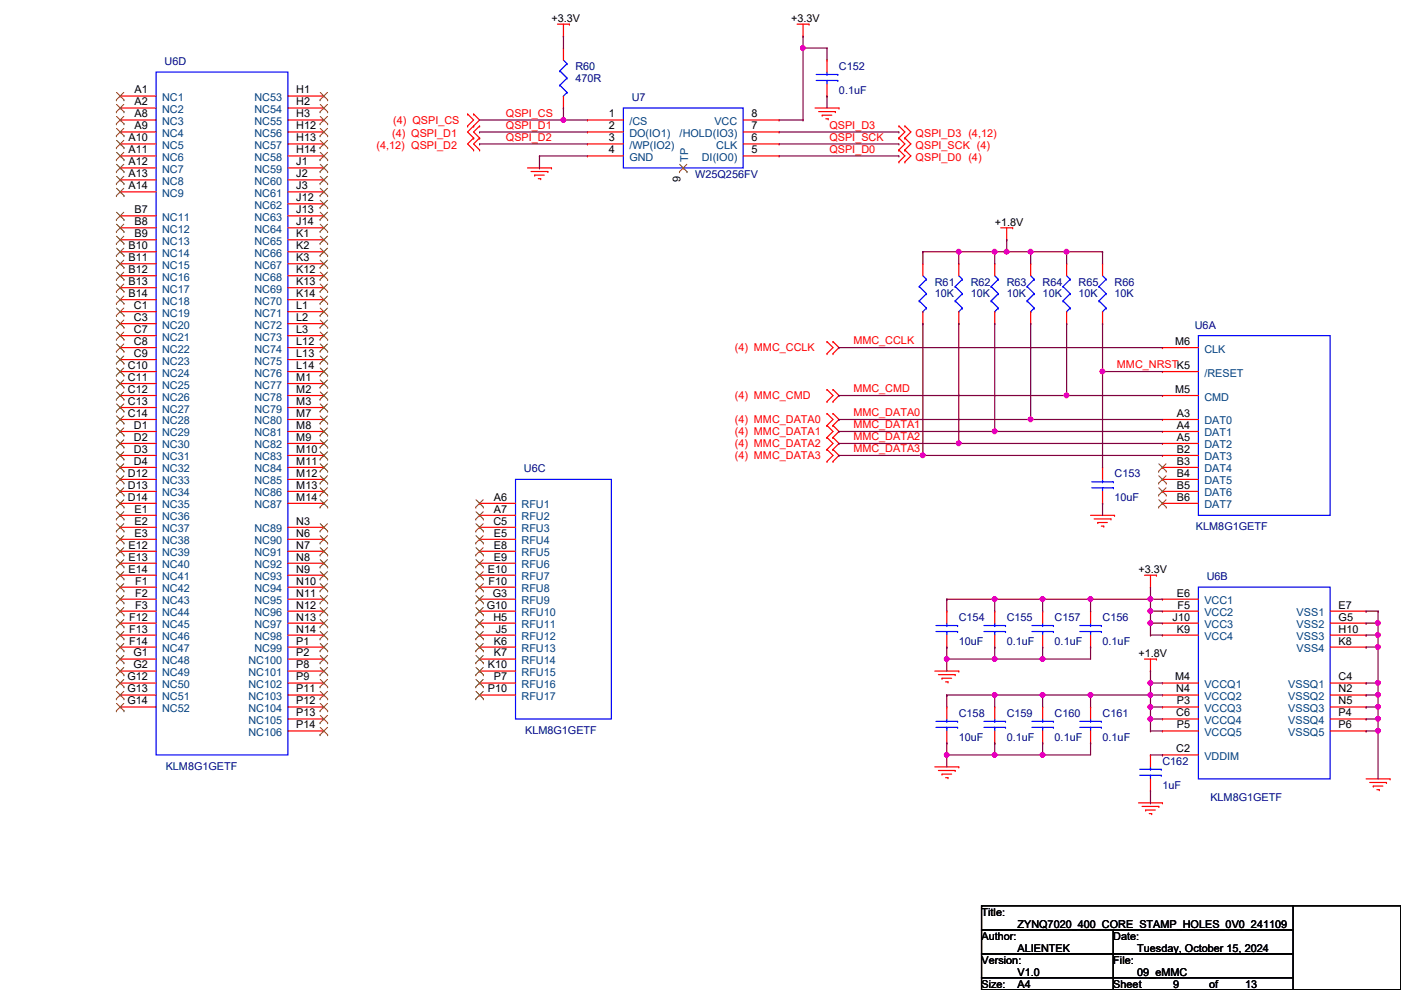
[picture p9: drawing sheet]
<svg xmlns="http://www.w3.org/2000/svg" width="297mm" height="210mm" viewBox="0 0 297 210" stroke-linecap="round" stroke-linejoin="round" font-family="sans-serif">
<defs><g id="words">
<g font-size="2.3">
<text x="116.9" y="4.7">+3.3V</text>
<text x="167.7" y="4.7">+3.3V</text>
<text x="28.5" y="19.8">A1</text>
<text x="28.5" y="22.4">A2</text>
<text x="62.8" y="19.8">H1</text>
<text x="62.8" y="22.4">H2</text>
<text x="27.3" y="30">A10</text>
<text x="28.5" y="24.9">A8</text>
<text x="28.5" y="27.4">A9</text>
<text x="62.8" y="24.9">H3</text>
<text x="62.8" y="27.4">H12</text>
<text x="62.8" y="30">H13</text>
<text x="129.1" y="24.9">1</text>
<text x="129.1" y="27.4">2</text>
<text x="129.1" y="30">3</text>
<text x="159.3" y="30">6</text>
<text x="159.3" y="27.4">7</text>
<text x="159.3" y="24.9">8</text>
<text x="27.3" y="32.5">A11</text>
<text x="27.3" y="35.1">A12</text>
<text x="62.8" y="32.5">H14</text>
<text x="62.8" y="35.1">J1</text>
<text x="129.1" y="32.5">4</text>
<text x="159.3" y="32.5">5</text>
<text x="27.3" y="37.6">A13</text>
<text x="27.3" y="40.1">A14</text>
<text x="62.8" y="37.6">J2</text>
<text x="62.8" y="40.1">J3</text>
<text x="144.3" y="38.7" transform="rotate(-90 144.3 38.7)">9</text>
<text x="28.5" y="45.2">B7</text>
<text x="28.5" y="47.8">B8</text>
<text x="62.8" y="42.7">J12</text>
<text x="62.8" y="45.2">J13</text>
<text x="62.8" y="47.8">J14</text>
<text x="210.9" y="47.8">+1.8V</text>
<text x="27.3" y="52.8">B10</text>
<text x="28.5" y="50.3">B9</text>
<text x="62.8" y="50.3">K1</text>
<text x="62.8" y="52.8">K2</text>
<text x="27.3" y="55.4">B11</text>
<text x="27.3" y="57.9">B12</text>
<text x="62.8" y="55.4">K3</text>
<text x="62.8" y="57.9">K12</text>
<text x="27.3" y="60.5">B13</text>
<text x="27.3" y="63">B14</text>
<text x="28.4" y="65.5">C1</text>
<text x="62.8" y="60.5">K13</text>
<text x="62.8" y="63">K14</text>
<text x="62.8" y="65.5">L1</text>
<text x="28.4" y="68.1">C3</text>
<text x="28.4" y="70.6">C7</text>
<text x="62.8" y="68.1">L2</text>
<text x="62.8" y="70.6">L3</text>
<text x="28.4" y="73.2">C8</text>
<text x="28.4" y="75.7">C9</text>
<text x="62.8" y="73.2">L12</text>
<text x="62.8" y="75.7">L13</text>
<text x="249.1" y="73.2">M6</text>
<text x="27.1" y="78.2">C10</text>
<text x="27.1" y="80.8">C11</text>
<text x="27.1" y="83.3">C12</text>
<text x="62.8" y="78.2">L14</text>
<text x="62.8" y="80.8">M1</text>
<text x="62.8" y="83.3">M2</text>
<text x="249.1" y="83.3">M5</text>
<text x="27.1" y="85.9">C13</text>
<text x="27.1" y="88.4">C14</text>
<text x="62.8" y="85.9">M3</text>
<text x="62.8" y="88.4">M7</text>
<text x="249.5" y="88.4">A3</text>
<text x="28.4" y="90.9">D1</text>
<text x="28.4" y="93.5">D2</text>
<text x="62.8" y="90.9">M8</text>
<text x="62.8" y="93.5">M9</text>
<text x="249.5" y="90.9">A4</text>
<text x="249.5" y="93.5">A5</text>
<text x="27.1" y="101.1">D12</text>
<text x="28.4" y="96">D3</text>
<text x="28.4" y="98.6">D4</text>
<text x="62.8" y="96">M10</text>
<text x="62.8" y="98.6">M11</text>
<text x="62.8" y="101.1">M12</text>
<text x="249.5" y="96">B2</text>
<text x="249.5" y="98.6">B3</text>
<text x="249.5" y="101.1">B4</text>
<text x="27.1" y="103.6">D13</text>
<text x="27.1" y="106.2">D14</text>
<text x="62.8" y="103.6">M13</text>
<text x="62.8" y="106.2">M14</text>
<text x="104.7" y="106.2">A6</text>
<text x="249.5" y="103.6">B5</text>
<text x="249.5" y="106.2">B6</text>
<text x="28.5" y="108.7">E1</text>
<text x="28.5" y="111.3">E2</text>
<text x="28.5" y="113.8">E3</text>
<text x="62.8" y="111.3">N3</text>
<text x="62.8" y="113.8">N6</text>
<text x="104.6" y="111.3">C5</text>
<text x="104.7" y="108.7">A7</text>
<text x="104.7" y="113.8">E5</text>
<text x="27.3" y="116.3">E12</text>
<text x="27.3" y="118.9">E13</text>
<text x="62.8" y="116.3">N7</text>
<text x="62.8" y="118.9">N8</text>
<text x="104.7" y="116.3">E8</text>
<text x="104.7" y="118.9">E9</text>
<text x="27.3" y="121.4">E14</text>
<text x="28.7" y="124">F1</text>
<text x="62.8" y="121.4">N9</text>
<text x="62.8" y="124">N10</text>
<text x="103.5" y="121.4">E10</text>
<text x="103.6" y="124">F10</text>
<text x="241.4" y="121.5">+3.3V</text>
<text x="27.4" y="131.6">F12</text>
<text x="28.7" y="126.5">F2</text>
<text x="28.7" y="129">F3</text>
<text x="62.8" y="126.5">N11</text>
<text x="62.8" y="129">N12</text>
<text x="62.8" y="131.6">N13</text>
<text x="103.2" y="129">G10</text>
<text x="104.5" y="126.5">G3</text>
<text x="104.6" y="131.6">H5</text>
<text x="248.6" y="131.6">J10</text>
<text x="249.5" y="126.5">E6</text>
<text x="249.6" y="129">F5</text>
<text x="283.8" y="129">E7</text>
<text x="283.8" y="131.6">G5</text>
<text x="27.4" y="134.1">F13</text>
<text x="27.4" y="136.7">F14</text>
<text x="62.8" y="134.1">N14</text>
<text x="62.8" y="136.7">P1</text>
<text x="104.7" y="136.7">K6</text>
<text x="105.1" y="134.1">J5</text>
<text x="249.5" y="134.1">K9</text>
<text x="283.8" y="134.1">H10</text>
<text x="283.8" y="136.7">K8</text>
<text x="28.3" y="139.2">G1</text>
<text x="28.3" y="141.7">G2</text>
<text x="62.8" y="139.2">P2</text>
<text x="62.8" y="141.7">P8</text>
<text x="103.5" y="141.7">K10</text>
<text x="104.7" y="139.2">K7</text>
<text x="241.4" y="139.3">+1.8V</text>
<text x="27" y="144.3">G12</text>
<text x="27" y="146.8">G13</text>
<text x="27" y="149.4">G14</text>
<text x="62.8" y="144.3">P9</text>
<text x="62.8" y="146.8">P11</text>
<text x="62.8" y="149.4">P12</text>
<text x="103.5" y="146.8">P10</text>
<text x="104.7" y="144.3">P7</text>
<text x="249.1" y="144.3">M4</text>
<text x="249.4" y="146.8">N4</text>
<text x="249.5" y="149.4">P3</text>
<text x="283.8" y="144.3">C4</text>
<text x="283.8" y="146.8">N2</text>
<text x="283.8" y="149.4">N5</text>
<text x="62.8" y="151.9">P13</text>
<text x="62.8" y="154.4">P14</text>
<text x="249.4" y="151.9">C6</text>
<text x="249.5" y="154.4">P5</text>
<text x="283.8" y="154.4">P6</text>
<text x="283.8" y="151.9">P4</text>
<text x="249.4" y="159.5">C2</text>
<text x="208.1" y="194.1">Title:</text>
<text x="215.7" y="196.7">ZYNQ7020_400_CORE_STAMP_HOLES_0V0_241109</text>
<text x="208.1" y="199.2">Author:</text>
<text x="215.7" y="201.8">ALIENTEK</text>
<text x="236" y="199.2">Date:</text>
<text x="241.1" y="201.8">Tuesday, October 15, 2024</text>
<text x="208.1" y="204.3">Version:</text>
<text x="208.1" y="209.4">Size:</text>
<text x="215.7" y="209.4">A4</text>
<text x="215.7" y="206.8">V1.0</text>
<text x="236" y="204.3">File:</text>
<text x="236" y="209.4">Sheet</text>
<text x="241.1" y="206.8">09_eMMC</text>
<text x="248.7" y="209.4">9</text>
<text x="256.4" y="209.4">of</text>
<text x="264" y="209.4">13</text>
</g>
<g font-size="2.3" fill="#000080">
<text x="34.9" y="13.8">U6D</text>
<text x="122" y="14.8">R60</text>
<text x="122" y="17.4">470R</text>
<text x="177.9" y="14.8">C152</text>
<text x="133.9" y="21.4">U7</text>
<text x="177.9" y="19.9">0.1uF</text>
<text x="147.4" y="37.7">W25Q256FV</text>
<text x="198.2" y="60.5">R61</text>
<text x="198.2" y="63.1">10K</text>
<text x="205.8" y="60.5">R62</text>
<text x="205.8" y="63.1">10K</text>
<text x="213.4" y="60.5">R63</text>
<text x="213.4" y="63.1">10K</text>
<text x="221.1" y="60.5">R64</text>
<text x="221.1" y="63.1">10K</text>
<text x="228.7" y="60.5">R65</text>
<text x="228.7" y="63.1">10K</text>
<text x="236.3" y="60.5">R66</text>
<text x="236.3" y="63.1">10K</text>
<text x="253.3" y="69.7">U6A</text>
<text x="111.1" y="100.2">U6C</text>
<text x="236.3" y="101.2">C153</text>
<text x="236.3" y="106.3">10uF</text>
<text x="253.6" y="112.4">KLM8G1GETF</text>
<text x="255.9" y="123">U6B</text>
<text x="203.3" y="131.7">C154</text>
<text x="213.4" y="131.7">C155</text>
<text x="223.6" y="131.7">C157</text>
<text x="233.8" y="131.7">C156</text>
<text x="203.3" y="136.7">10uF</text>
<text x="213.4" y="136.7">0.1uF</text>
<text x="223.6" y="136.7">0.1uF</text>
<text x="233.8" y="136.7">0.1uF</text>
<text x="111.3" y="155.5">KLM8G1GETF</text>
<text x="203.3" y="152">C158</text>
<text x="213.4" y="152">C159</text>
<text x="223.6" y="152">C160</text>
<text x="233.8" y="152">C161</text>
<text x="203.3" y="157.1">10uF</text>
<text x="213.4" y="157.1">0.1uF</text>
<text x="223.6" y="157.1">0.1uF</text>
<text x="233.8" y="157.1">0.1uF</text>
<text x="35.1" y="163.2">KLM8G1GETF</text>
<text x="246.5" y="162.1">C162</text>
<text x="246.5" y="167.2">1uF</text>
<text x="256.6" y="169.8">KLM8G1GETF</text>
</g>
<g font-size="2.3" fill="#004080">
<text x="34.4" y="21.4">NC1</text>
<text x="34.4" y="24">NC2</text>
<text x="53.9" y="21.4">NC53</text>
<text x="53.9" y="24">NC54</text>
<text x="34.4" y="26.5">NC3</text>
<text x="34.4" y="29">NC4</text>
<text x="53.9" y="26.5">NC55</text>
<text x="53.9" y="29">NC56</text>
<text x="133.4" y="26.5">/CS</text>
<text x="133.4" y="29">DO(IO1)</text>
<text x="144.1" y="29">/HOLD(IO3)</text>
<text x="151.5" y="26.5">VCC</text>
<text x="34.4" y="31.6">NC5</text>
<text x="34.4" y="34.1">NC6</text>
<text x="53.9" y="31.6">NC57</text>
<text x="53.9" y="34.1">NC58</text>
<text x="133.4" y="31.6">/WP(IO2)</text>
<text x="133.4" y="34.1">GND</text>
<text x="145.9" y="34.3" transform="rotate(-90 145.9 34.3)">TP</text>
<text x="148.8" y="34.1">DI(IO0)</text>
<text x="151.8" y="31.6">CLK</text>
<text x="34.4" y="36.7">NC7</text>
<text x="34.4" y="39.2">NC8</text>
<text x="34.4" y="41.7">NC9</text>
<text x="53.9" y="36.7">NC59</text>
<text x="53.9" y="39.2">NC60</text>
<text x="53.9" y="41.7">NC61</text>
<text x="34.4" y="46.8">NC11</text>
<text x="53.9" y="44.3">NC62</text>
<text x="53.9" y="46.8">NC63</text>
<text x="34.4" y="49.4">NC12</text>
<text x="34.4" y="51.9">NC13</text>
<text x="53.9" y="51.9">NC65</text>
<text x="53.9" y="49.4">NC64</text>
<text x="34.4" y="54.4">NC14</text>
<text x="34.4" y="57">NC15</text>
<text x="34.4" y="59.5">NC16</text>
<text x="53.9" y="54.4">NC66</text>
<text x="53.9" y="57">NC67</text>
<text x="53.9" y="59.5">NC68</text>
<text x="34.4" y="62.1">NC17</text>
<text x="34.4" y="64.6">NC18</text>
<text x="53.9" y="62.1">NC69</text>
<text x="53.9" y="64.6">NC70</text>
<text x="34.4" y="67.1">NC19</text>
<text x="34.4" y="69.7">NC20</text>
<text x="53.9" y="67.1">NC71</text>
<text x="53.9" y="69.7">NC72</text>
<text x="34.4" y="72.2">NC21</text>
<text x="34.4" y="74.8">NC22</text>
<text x="34.4" y="77.3">NC23</text>
<text x="53.9" y="72.2">NC73</text>
<text x="53.9" y="74.8">NC74</text>
<text x="53.9" y="77.3">NC75</text>
<text x="255.4" y="74.8">CLK</text>
<text x="34.4" y="79.8">NC24</text>
<text x="34.4" y="82.4">NC25</text>
<text x="53.9" y="79.8">NC76</text>
<text x="53.9" y="82.4">NC77</text>
<text x="255.4" y="79.8">/RESET</text>
<text x="34.4" y="84.9">NC26</text>
<text x="34.4" y="87.5">NC27</text>
<text x="53.9" y="84.9">NC78</text>
<text x="53.9" y="87.5">NC79</text>
<text x="255.4" y="84.9">CMD</text>
<text x="34.4" y="90">NC28</text>
<text x="34.4" y="92.5">NC29</text>
<text x="34.4" y="95.1">NC30</text>
<text x="53.9" y="90">NC80</text>
<text x="53.9" y="92.5">NC81</text>
<text x="53.9" y="95.1">NC82</text>
<text x="255.4" y="90">DAT0</text>
<text x="255.4" y="92.5">DAT1</text>
<text x="255.4" y="95.1">DAT2</text>
<text x="34.4" y="97.6">NC31</text>
<text x="34.4" y="100.2">NC32</text>
<text x="53.9" y="97.6">NC83</text>
<text x="53.9" y="100.2">NC84</text>
<text x="255.4" y="97.6">DAT3</text>
<text x="255.4" y="100.2">DAT4</text>
<text x="34.4" y="102.7">NC33</text>
<text x="34.4" y="105.2">NC34</text>
<text x="34.4" y="107.8">NC35</text>
<text x="53.9" y="102.7">NC85</text>
<text x="53.9" y="105.2">NC86</text>
<text x="53.9" y="107.8">NC87</text>
<text x="110.6" y="107.8">RFU1</text>
<text x="255.4" y="102.7">DAT5</text>
<text x="255.4" y="105.2">DAT6</text>
<text x="255.4" y="107.8">DAT7</text>
<text x="34.4" y="110.3">NC36</text>
<text x="34.4" y="112.9">NC37</text>
<text x="53.9" y="112.9">NC89</text>
<text x="110.6" y="110.3">RFU2</text>
<text x="110.6" y="112.9">RFU3</text>
<text x="34.4" y="115.4">NC38</text>
<text x="34.4" y="117.9">NC39</text>
<text x="53.9" y="115.4">NC90</text>
<text x="53.9" y="117.9">NC91</text>
<text x="110.6" y="115.4">RFU4</text>
<text x="110.6" y="117.9">RFU5</text>
<text x="34.4" y="120.5">NC40</text>
<text x="34.4" y="123">NC41</text>
<text x="34.4" y="125.6">NC42</text>
<text x="53.9" y="120.5">NC92</text>
<text x="53.9" y="123">NC93</text>
<text x="53.9" y="125.6">NC94</text>
<text x="110.6" y="120.5">RFU6</text>
<text x="110.6" y="123">RFU7</text>
<text x="110.6" y="125.6">RFU8</text>
<text x="34.4" y="128.1">NC43</text>
<text x="34.4" y="130.6">NC44</text>
<text x="53.9" y="128.1">NC95</text>
<text x="53.9" y="130.6">NC96</text>
<text x="110.6" y="128.1">RFU9</text>
<text x="110.6" y="130.6">RFU10</text>
<text x="255.4" y="128.1">VCC1</text>
<text x="255.4" y="130.6">VCC2</text>
<text x="274.9" y="130.6">VSS1</text>
<text x="34.4" y="133.2">NC45</text>
<text x="34.4" y="135.7">NC46</text>
<text x="53.9" y="133.2">NC97</text>
<text x="53.9" y="135.7">NC98</text>
<text x="110.6" y="133.2">RFU11</text>
<text x="110.6" y="135.7">RFU12</text>
<text x="255.4" y="133.2">VCC3</text>
<text x="255.4" y="135.7">VCC4</text>
<text x="274.9" y="133.2">VSS2</text>
<text x="274.9" y="135.7">VSS3</text>
<text x="34.4" y="138.3">NC47</text>
<text x="34.4" y="140.8">NC48</text>
<text x="34.4" y="143.3">NC49</text>
<text x="52.7" y="140.8">NC100</text>
<text x="52.7" y="143.3">NC101</text>
<text x="53.9" y="138.3">NC99</text>
<text x="110.6" y="138.3">RFU13</text>
<text x="110.6" y="140.8">RFU14</text>
<text x="110.6" y="143.3">RFU15</text>
<text x="274.9" y="138.3">VSS4</text>
<text x="34.4" y="145.9">NC50</text>
<text x="34.4" y="148.4">NC51</text>
<text x="52.7" y="145.9">NC102</text>
<text x="52.7" y="148.4">NC103</text>
<text x="110.6" y="145.9">RFU16</text>
<text x="110.6" y="148.4">RFU17</text>
<text x="255.4" y="145.9">VCCQ1</text>
<text x="255.4" y="148.4">VCCQ2</text>
<text x="273.1" y="145.9">VSSQ1</text>
<text x="273.1" y="148.4">VSSQ2</text>
<text x="34.4" y="151">NC52</text>
<text x="52.7" y="151">NC104</text>
<text x="52.7" y="153.5">NC105</text>
<text x="255.4" y="151">VCCQ3</text>
<text x="255.4" y="153.5">VCCQ4</text>
<text x="273.1" y="151">VSSQ3</text>
<text x="273.1" y="153.5">VSSQ4</text>
<text x="52.7" y="156">NC106</text>
<text x="255.4" y="156">VCCQ5</text>
<text x="255.4" y="161.1">VDDIM</text>
<text x="273.1" y="156">VSSQ5</text>
</g>
<g font-size="2.3" fill="#f00">
<text x="83.1" y="29">(4) QSPI_D1</text>
<text x="83.4" y="26.2">(4) QSPI_CS</text>
<text x="107.3" y="24.7">QSPI_CS</text>
<text x="107.3" y="27.3">QSPI_D1</text>
<text x="107.3" y="29.8">QSPI_D2</text>
<text x="175.8" y="27.3">QSPI_D3</text>
<text x="175.8" y="29.8">QSPI_SCK</text>
<text x="194.1" y="29">QSPI_D3 (4,12)</text>
<text x="79.8" y="31.6">(4,12) QSPI_D2</text>
<text x="175.8" y="32.3">QSPI_D0</text>
<text x="194.1" y="31.6">QSPI_SCK (4)</text>
<text x="194.1" y="34.1">QSPI_D0 (4)</text>
<text x="155.8" y="74.5">(4) MMC_CCLK</text>
<text x="180.9" y="73">MMC_CCLK</text>
<text x="180.9" y="83.1">MMC_CMD</text>
<text x="236.8" y="78.1">MMC_NRSTK5</text>
<text x="155.8" y="84.7">(4) MMC_CMD</text>
<text x="155.8" y="89.7">(4) MMC_DATA0</text>
<text x="180.9" y="88.2">MMC_DATA0</text>
<text x="155.8" y="92.3">(4) MMC_DATA1</text>
<text x="155.8" y="94.8">(4) MMC_DATA2</text>
<text x="180.9" y="90.8">MMC_DATA1</text>
<text x="180.9" y="93.3">MMC_DATA2</text>
<text x="180.9" y="95.8">MMC_DATA3</text>
<text x="155.8" y="97.4">(4) MMC_DATA3</text>
</g>
</g></defs>
<g fill="none" stroke="#f00" stroke-width=".25">
<path d="M118.2 5.1h2.5M119.5 7.7h.1M119.5 5.1v2.6M120.7 5.1h.1M169 5.1h2.5M170.3 7.7h.1M170.3 5.1v2.6M171.5 5.1h.1M99.1 26.7h.1M99.1 24.2h.1M99.1 24.2l1.3 1.2-1.3 1.3M100.4 24.2h.1"/>
<path d="M100.4 26.7h.1M100.4 29.3h.1M100.4 31.8h.1M100.4 24.2l1.3 1.2-2.6 2.6 1.3 1.3M100.4 29.3l-1.3 1.2 1.3 1.3M101.7 26.7h.1M101.7 29.3h.1M101.7 31.8h.1M101.7 26.7l-1.3 1.3 1.3 1.3M101.7 29.3l-1.3 1.2 1.3 1.3M111.8 35.6h5.1M112.6 36.4h3.6"/>
<path d="M113.4 37.1h.1M113.4 37.1h2M114.1 37.9h.5M114.6 37.9h.1M116.2 36.4h.1M116.9 35.6h.1M172.8 22.9h5.1M173.6 23.7h3.5M174.3 24.4h.1M174.3 24.4h2.1M175.1 25.2h.5M175.6 25.2h.1"/>
<path d="M177.1 23.7h.1M177.9 22.9h.1M190.6 26.7h.1M190.6 29.3h.1M190.6 31.8h.1M190.6 34.3h.1M190.6 26.7l1.3 1.3-1.3 1.3M190.6 29.3l1.3 1.2-1.3 1.3M190.6 31.8l1.3 1.3-1.3 1.2M191.9 26.7h.1M191.9 29.3h.1M191.9 31.8h.1"/>
<path d="M191.9 34.3h.1M191.9 26.7l1.2 1.3-1.2 1.3M191.9 29.3l1.2 1.2-1.2 1.3M191.9 31.8l1.2 1.3-1.2 1.2M212.2 48.3h2.5M213.4 50.8h.1M213.4 48.3v2.5M214.7 48.3h.1M175.3 75h.1M175.3 72.4h.1M175.3 72.4l1.3 1.3-1.3 1.3M176.6 72.4h.1"/>
<path d="M176.6 75h.1M176.6 72.4l1.3 1.3-1.3 1.3M175.3 85.1h.1M175.3 82.6h.1M175.3 90.2h.1M175.3 87.7h.1M175.3 92.8h.1M175.3 95.3h.1M175.3 97.8h.1M175.3 82.6l1.3 1.3-1.3 1.2M175.3 87.7l1.3 1.2-1.3 1.3M175.3 90.2l1.3 1.3-1.3 1.3"/>
<path d="M175.3 92.8l1.3 1.2-1.3 1.3M175.3 95.3l1.3 1.3-1.3 1.2M176.6 82.6h.1M176.6 85.1h.1M176.6 87.7h.1M176.6 90.2h.1M176.6 92.8h.1M176.6 95.3h.1M176.6 97.8h.1M176.6 82.6l1.3 1.3-1.3 1.2M176.6 87.7l1.3 1.2-1.3 1.3M176.6 90.2l1.3 1.3-1.3 1.3"/>
<path d="M176.6 92.8l1.3 1.2-1.3 1.3M176.6 95.3l1.3 1.3-1.3 1.2M231.2 109.3h5.1M232 110h3.5M232.7 110.8h.1M232.7 110.8h2.1M233.5 111.5h.5M234 111.5h.1M235.5 110h.1M236.3 109.3h.1M242.7 122h2.5M242.7 139.7h2.5"/>
<path d="M243.9 124.5h.1M243.9 122v2.5M243.9 139.7v2.6M245.2 122h.1M245.2 139.7h.1M198.2 142.3h5.1M199 143h3.5M199.7 143.8h.1M199.7 143.8h2.1M200.5 144.6h.5M201 144.6h.1M202.5 143h.1"/>
<path d="M203.3 142.3h.1M243.9 142.3h.1M198.2 162.6h5.1M199 163.4h3.5M199.7 164.1h.1M199.7 164.1h2.1M200.5 164.9h.5M201 164.9h.1M202.5 163.4h.1M203.3 162.6h.1M241.4 170.2h5.1M242.1 171h3.6"/>
<path d="M242.9 171.7h.1M242.9 171.7h2M243.7 172.5h.5M244.2 172.5h.1M245.7 171h.1M246.5 170.2h.1M289.6 165.1h5.1M290.4 165.9h3.6M291.2 166.7h.1M291.2 166.7h2M291.9 167.4h.5M292.4 167.4h.1"/>
<path d="M294 165.9h.1M294.7 165.1h.1"/>
</g>
<path d="M208.1 197.1h27.9v5.1h-27.9zM208.1 192.1h66v5h-66zM208.1 202.2h27.9v5.1h-27.9zM208.1 207.3h27.9v2.5h-27.9zM236 202.2h38.1v5.1h-38.1zM236 207.3h38.1v2.5h-38.1z" fill="none" stroke="#000" stroke-width=".25"/>
<path d="M276.5 193.4h18.7v15.2h-18.7z" fill-rule="evenodd" fill="#fff"/>
<g fill="none" stroke="#000" stroke-width=".25">
<path d="M208.1 197.1h27.9v5.1h-27.9zM208.1 192.1h66v5h-66zM236 197.1h38.1v5.1h-38.1zM274.1 192.1h22.9M297 192.1h.1M297 192.1v17.7M208.1 202.2h27.9v5.1h-27.9zM208.1 207.3h27.9v2.5h-27.9zM236 202.2h38.1v5.1h-38.1zM236 207.3h38.1v2.5h-38.1zM274.1 209.8h.1M274.1 209.8h22.9"/>
<path d="M297 209.8h.1"/>
</g>
<path d="M276.5 193.4h18.7v15.2h-18.7z" fill-rule="evenodd" fill="#fff"/>
<g fill="none" stroke="#000" stroke-width=".25">
<path d="M208.1 197.1h27.9v5.1h-27.9zM208.1 192.1h66v5h-66zM236 197.1h38.1v5.1h-38.1zM274.1 192.1h22.9M297 192.1h.1M297 192.1v17.7M208.1 202.2h27.9v5.1h-27.9zM208.1 207.3h27.9v2.5h-27.9zM236 202.2h38.1v5.1h-38.1zM236 207.3h38.1v2.5h-38.1zM274.1 209.8h.1M274.1 209.8h22.9"/>
<path d="M297 209.8h.1"/>
</g>
<path d="M276.5 193.4h18.7v15.2h-18.7z" fill-rule="evenodd" fill="#fff"/>
<path d="M236 197.1h38.1v5.1h-38.1zM274.1 192.1h22.9M297 192.1h.1M297 192.1v17.7M274.1 209.8h.1M274.1 209.8h22.9M297 209.8h.1" fill="none" stroke="#000" stroke-width=".25"/>
<g fill="none" stroke="#00f" stroke-width=".25">
<path d="M33.1 15.3h27.9v144.8h-27.9zM118.7 15h.1M118.7 18.1h.1M118.7 15l1.5 1.6M118.7 18.1l1.5 1.5M119.5 12.7l.7 .8M120.2 13.5h.1M120.2 16.6h.1M120.2 19.6h.1M120.2 13.5l-1.5 1.5M120.2 16.6l-1.5 1.5M120.2 19.6l-.7 .8"/>
<path d="M173.1 17.1h4.5M173.1 15.8h4.5M175.3 15.8h.1M175.3 17.1h.1M175.3 15.3v.5M175.3 17.1v.7M177.6 17.1h.1M177.6 15.8h.1M119.5 20.4h.1M132.2 22.9h25.4v12.7h-25.4zM195.7 58.5l.7 .7M196.4 59.2h.1"/>
<path d="M196.4 59.2l-1.5 1.5M203.3 58.5l.7 .7M204 59.2h.1M204 59.2l-1.5 1.5M210.9 58.5l.8 .7M211.7 59.2h.1M211.7 59.2l-1.6 1.5M218.5 58.5l.8 .7M219.3 59.2h.1M219.3 59.2l-1.5 1.5M226.1 58.5l.8 .7M226.9 59.2h.1"/>
<path d="M226.9 59.2l-1.5 1.5M233.8 58.5l.7 .7M234.5 59.2h.1M234.5 59.2l-1.5 1.5M194.9 60.7h.1M194.9 63.8h.1M194.9 60.7l1.5 1.6M194.9 63.8l1.5 1.5M195.7 66.1h.1M196.4 62.3h.1M196.4 65.3h.1M196.4 62.3l-1.5 1.5"/>
<path d="M196.4 65.3l-.7 .8M202.5 60.7h.1M202.5 63.8h.1M202.5 60.7l1.5 1.6M202.5 63.8l1.5 1.5M203.3 66.1h.1M204 62.3h.1M204 65.3h.1M204 62.3l-1.5 1.5M204 65.3l-.7 .8M210.1 60.7h.1M210.1 63.8h.1"/>
<path d="M210.1 60.7l1.6 1.6M210.1 63.8l1.6 1.5M210.9 66.1h.1M211.7 62.3h.1M211.7 65.3h.1M211.7 62.3l-1.6 1.5M211.7 65.3l-.8 .8M217.8 60.7h.1M217.8 63.8h.1M217.8 60.7l1.5 1.6M217.8 63.8l1.5 1.5M218.5 66.1h.1"/>
<path d="M219.3 62.3h.1M219.3 65.3h.1M219.3 62.3l-1.5 1.5M219.3 65.3l-.8 .8M225.4 60.7h.1M225.4 63.8h.1M225.4 60.7l1.5 1.6M225.4 63.8l1.5 1.5M226.1 66.1h.1M226.9 62.3h.1M226.9 65.3h.1M226.9 62.3l-1.5 1.5"/>
<path d="M226.9 65.3l-.8 .8M233 60.7h.1M233 63.8h.1M233 60.7l1.5 1.6M233 63.8l1.5 1.5M233.8 66.1h.1M234.5 62.3h.1M234.5 65.3h.1M234.5 62.3l-1.5 1.5M234.5 65.3l-.7 .8M254.1 71.2h27.9v38.1h-27.9zM109.3 101.6h20.3v50.8h-20.3z"/>
<path d="M231.5 103.4h4.5M231.5 102.2h4.5M233.8 102.2h.1M233.8 103.4h.1M233.8 101.6v.6M233.8 103.4v.8M236 103.4h.1M236 102.2h.1M198.5 133.9h4.5M198.5 132.6h4.5M200.7 132.6h.1M200.7 133.9h.1"/>
<path d="M200.7 132.1v.5M200.7 133.9v.8M203 133.9h.1M203 132.6h.1M208.6 133.9h4.6M208.6 132.6h4.6M210.9 132.6h.1M210.9 133.9h.1M210.9 132.1v.5M210.9 133.9v.8M213.2 133.9h.1M213.2 132.6h.1"/>
<path d="M218.8 133.9h4.5M218.8 132.6h4.5M221.1 132.6h.1M221.1 133.9h.1M221.1 132.1v.5M221.1 133.9v.8M223.3 133.9h.1M223.3 132.6h.1M228.9 133.9h4.6M228.9 132.6h4.6M231.2 132.6h.1M231.2 133.9h.1"/>
<path d="M231.2 132.1v.5M231.2 133.9v.8M233.5 133.9h.1M233.5 132.6h.1M254.1 124.5h27.9v40.6h-27.9zM198.5 154.2h4.5M198.5 153h4.5M200.7 153h.1M200.7 154.2h.1M200.7 152.4v.6M200.7 154.2v.8M203 154.2h.1"/>
<path d="M203 153h.1M208.6 154.2h4.6M208.6 153h4.6M210.9 153h.1M210.9 154.2h.1M210.9 152.4v.6M210.9 154.2v.8M213.2 154.2h.1M213.2 153h.1M218.8 154.2h4.5M218.8 153h4.5M221.1 153h.1"/>
<path d="M221.1 154.2h.1M221.1 152.4v.6M221.1 154.2v.8M223.3 154.2h.1M223.3 153h.1M228.9 154.2h4.6M228.9 153h4.6M231.2 153h.1M231.2 154.2h.1M231.2 152.4v.6M231.2 154.2v.8M233.5 154.2h.1"/>
<path d="M233.5 153h.1M241.6 164.4h4.6M241.6 163.1h4.6M243.9 163.1h.1M243.9 164.4h.1M243.9 162.6v.5M243.9 164.4v.7M246.2 164.4h.1M246.2 163.1h.1"/>
</g>
<g fill="none" stroke="#f00" stroke-width=".25">
<path d="M119.5 10.2h.1M119.5 10.2v2.5M175.3 12.7h.1M175.3 12.7v2.6M175.3 17.8v2.6M25.5 20.4h.1M25.5 22.9h.1M25.5 25.4h.1M25.5 28h.1M25.5 30.5h.1M25.5 33.1h.1M25.5 35.6h.1"/>
<path d="M25.5 38.1h.1M25.5 20.4h7.6M25.5 22.9h7.6M25.5 25.4h7.6M25.5 28h7.6M25.5 30.5h7.6M25.5 33.1h7.6M25.5 35.6h7.6M25.5 38.1h7.6M61 20.4h7.7M61 22.9h7.7M61 25.4h7.7"/>
<path d="M61 28h7.7M61 30.5h7.7M61 33.1h7.7M61 35.6h7.7M61 38.1h7.7M68.7 20.4h.1M68.7 22.9h.1M68.7 25.4h.1M68.7 28h.1M68.7 30.5h.1M68.7 33.1h.1M68.7 35.6h.1"/>
<path d="M68.7 38.1h.1M119.5 22.9h.1M119.5 20.4v2.5M124.5 25.4h.1M124.5 28h.1M124.5 30.5h.1M124.5 33.1h.1M124.5 25.4h7.7M124.5 28h7.7M124.5 30.5h7.7M124.5 33.1h7.7M144.9 35.6h.1"/>
<path d="M157.6 25.4h7.6M157.6 28h7.6M157.6 30.5h7.6M157.6 33.1h7.6M165.2 33.1h.1M165.2 30.5h.1M165.2 28h.1M165.2 25.4h.1M175.3 20.4h.1M25.5 40.7h.1M25.5 45.8h.1M25.5 48.3h.1"/>
<path d="M25.5 50.8h.1M25.5 53.4h.1M25.5 55.9h.1M25.5 58.5h.1M25.5 40.7h7.6M25.5 45.8h7.6M25.5 48.3h7.6M25.5 50.8h7.6M25.5 53.4h7.6M25.5 55.9h7.6M25.5 58.5h7.6M61 40.7h7.7"/>
<path d="M61 45.8h7.7M61 48.3h7.7M61 50.8h7.7M61 53.4h7.7M61 55.9h7.7M61 58.5h7.7M61 43.2h7.7M68.7 50.8h.1M68.7 53.4h.1M68.7 55.9h.1M68.7 58.5h.1M68.7 40.7h.1"/>
<path d="M68.7 43.2h.1M68.7 45.8h.1M68.7 48.3h.1M195.7 55.9h.1M195.7 55.9v2.6M203.3 55.9h.1M203.3 55.9v2.6M210.9 55.9h.1M210.9 55.9v2.6M218.5 55.9h.1M218.5 55.9v2.6M226.1 55.9h.1"/>
<path d="M226.1 55.9v2.6M233.8 55.9h.1M233.8 55.9v2.6M25.5 61h.1M25.5 63.5h.1M25.5 66.1h.1M25.5 68.6h.1M25.5 71.2h.1M25.5 73.7h.1M25.5 76.2h.1M25.5 78.8h.1M25.5 73.7h7.6"/>
<path d="M25.5 78.8h7.6M25.5 61h7.6M25.5 63.5h7.6M25.5 66.1h7.6M25.5 68.6h7.6M25.5 71.2h7.6M25.5 76.2h7.6M61 73.7h7.7M61 78.8h7.7M61 61h7.7M61 63.5h7.7M61 66.1h7.7"/>
<path d="M61 68.6h7.7M61 71.2h7.7M61 76.2h7.7M68.7 61h.1M68.7 63.5h.1M68.7 66.1h.1M68.7 68.6h.1M68.7 71.2h.1M68.7 73.7h.1M68.7 76.2h.1M68.7 78.8h.1M195.7 68.6h.1"/>
<path d="M195.7 66.1v2.5M203.3 68.6h.1M203.3 66.1v2.5M210.9 68.6h.1M210.9 66.1v2.5M218.5 68.6h.1M218.5 66.1v2.5M226.1 68.6h.1M226.1 66.1v2.5M233.8 68.6h.1M233.8 66.1v2.5M246.5 73.7h.1"/>
<path d="M246.5 78.8h.1M246.5 73.7h7.6M246.5 78.8h7.6M25.5 81.3h.1M25.5 83.9h.1M25.5 86.4h.1M25.5 88.9h.1M25.5 91.5h.1M25.5 94h.1M25.5 96.6h.1M25.5 99.1h.1M25.5 83.9h7.6"/>
<path d="M25.5 88.9h7.6M25.5 91.5h7.6M25.5 94h7.6M25.5 96.6h7.6M25.5 99.1h7.6M25.5 81.3h7.6M25.5 86.4h7.6M61 83.9h7.7M61 88.9h7.7M61 91.5h7.7M61 94h7.7M61 96.6h7.7"/>
<path d="M61 99.1h7.7M61 81.3h7.7M61 86.4h7.7M68.7 81.3h.1M68.7 83.9h.1M68.7 86.4h.1M68.7 88.9h.1M68.7 91.5h.1M68.7 94h.1M68.7 96.6h.1M68.7 99.1h.1M233.8 99.1h.1"/>
<path d="M233.8 99.1v2.5M246.5 83.9h.1M246.5 88.9h.1M246.5 91.5h.1M246.5 94h.1M246.5 96.6h.1M246.5 99.1h.1M246.5 83.9h7.6M246.5 88.9h7.6M246.5 91.5h7.6M246.5 94h7.6M246.5 96.6h7.6"/>
<path d="M246.5 99.1h7.6M25.5 101.6h.1M25.5 104.2h.1M25.5 106.7h.1M25.5 109.3h.1M25.5 111.8h.1M25.5 114.3h.1M25.5 116.9h.1M25.5 119.4h.1M25.5 101.6h7.6M25.5 104.2h7.6M25.5 106.7h7.6"/>
<path d="M25.5 109.3h7.6M25.5 111.8h7.6M25.5 114.3h7.6M25.5 116.9h7.6M25.5 119.4h7.6M61 101.6h7.7M61 104.2h7.7M61 106.7h7.7M61 111.8h7.7M61 114.3h7.7M61 116.9h7.7M61 119.4h7.7"/>
<path d="M68.7 101.6h.1M68.7 104.2h.1M68.7 106.7h.1M68.7 111.8h.1M68.7 114.3h.1M68.7 116.9h.1M68.7 119.4h.1M101.7 106.7h.1M101.7 109.3h.1M101.7 111.8h.1M101.7 114.3h.1M101.7 116.9h.1"/>
<path d="M101.7 119.4h.1M101.7 106.7h7.6M101.7 109.3h7.6M101.7 111.8h7.6M101.7 114.3h7.6M101.7 116.9h7.6M101.7 119.4h7.6M233.8 106.7h.1M233.8 104.2v2.5M246.5 101.6h.1M246.5 104.2h.1M246.5 106.7h.1"/>
<path d="M246.5 101.6h7.6M246.5 104.2h7.6M246.5 106.7h7.6M25.5 122h.1M25.5 124.5h.1M25.5 127h.1M25.5 129.6h.1M25.5 132.1h.1M25.5 134.7h.1M25.5 137.2h.1M25.5 139.7h.1M25.5 127h7.6"/>
<path d="M25.5 129.6h7.6M25.5 132.1h7.6M25.5 134.7h7.6M25.5 137.2h7.6M25.5 122h7.6M25.5 124.5h7.6M25.5 139.7h7.6M61 127h7.7M61 129.6h7.7M61 132.1h7.7M61 134.7h7.7M61 137.2h7.7"/>
<path d="M61 122h7.7M61 124.5h7.7M61 139.7h7.7M68.7 122h.1M68.7 124.5h.1M68.7 127h.1M68.7 129.6h.1M68.7 132.1h.1M68.7 134.7h.1M68.7 137.2h.1M68.7 139.7h.1M101.7 122h.1"/>
<path d="M101.7 124.5h.1M101.7 127h.1M101.7 129.6h.1M101.7 132.1h.1M101.7 134.7h.1M101.7 137.2h.1M101.7 139.7h.1M101.7 127h7.6M101.7 129.6h7.6M101.7 132.1h7.6M101.7 134.7h7.6M101.7 137.2h7.6"/>
<path d="M101.7 122h7.6M101.7 124.5h7.6M101.7 139.7h7.6M200.7 129.6h.1M200.7 137.2h.1M200.7 129.6v2.5M200.7 134.7v2.5M210.9 129.6h.1M210.9 137.2h.1M210.9 129.6v2.5M210.9 134.7v2.5M221.1 129.6h.1"/>
<path d="M221.1 137.2h.1M221.1 129.6v2.5M221.1 134.7v2.5M231.2 129.6h.1M231.2 137.2h.1M231.2 129.6v2.5M231.2 134.7v2.5M246.5 127h.1M246.5 129.6h.1M246.5 132.1h.1M246.5 134.7h.1M246.5 127h7.6"/>
<path d="M246.5 129.6h7.6M246.5 132.1h7.6M246.5 134.7h7.6M282 129.6h7.6M282 132.1h7.6M282 134.7h7.6M282 137.2h7.6M289.6 129.6h.1M289.6 132.1h.1M289.6 134.7h.1M289.6 137.2h.1M25.5 142.3h.1"/>
<path d="M25.5 144.8h.1M25.5 147.4h.1M25.5 149.9h.1M25.5 144.8h7.6M25.5 147.4h7.6M25.5 149.9h7.6M25.5 142.3h7.6M61 144.8h7.7M61 147.4h7.7M61 149.9h7.7M61 152.4h7.7M61 155h7.7"/>
<path d="M61 142.3h7.7M68.7 142.3h.1M68.7 144.8h.1M68.7 147.4h.1M68.7 149.9h.1M68.7 152.4h.1M68.7 155h.1M101.7 142.3h.1M101.7 144.8h.1M101.7 147.4h.1M101.7 144.8h7.6M101.7 147.4h7.6"/>
<path d="M101.7 142.3h7.6M200.7 149.9h.1M200.7 157.5h.1M200.7 149.9v2.5M200.7 155v2.5M210.9 149.9h.1M210.9 157.5h.1M210.9 149.9v2.5M210.9 155v2.5M221.1 149.9h.1M221.1 157.5h.1M221.1 149.9v2.5"/>
<path d="M221.1 155v2.5M231.2 149.9h.1M231.2 157.5h.1M231.2 149.9v2.5M231.2 155v2.5M246.5 144.8h.1M246.5 147.4h.1M246.5 149.9h.1M246.5 152.4h.1M246.5 155h.1M246.5 144.8h7.6M246.5 147.4h7.6"/>
<path d="M246.5 149.9h7.6M246.5 152.4h7.6M246.5 155h7.6M282 144.8h7.6M282 147.4h7.6M282 149.9h7.6M282 152.4h7.6M282 155h7.6M289.6 144.8h.1M289.6 147.4h.1M289.6 149.9h.1M289.6 155h.1"/>
<path d="M289.6 152.4h.1M243.9 160.1h.1M243.9 167.7h.1M243.9 160.1v2.5M243.9 165.1v2.6M246.5 160.1h.1M246.5 160.1h7.6"/>
</g>
<g fill="none" stroke="#804000" stroke-width=".21">
<path d="M24.7 19.6l1.6 1.6M26.2 19.6l-1.5 1.6M67.9 19.6l1.6 1.6M69.4 19.6l-1.5 1.6M24.7 21.2h.1M24.7 23.7h.1M24.7 26.2h.1M24.7 28.8h.1M24.7 31.3h.1M24.7 33.9h.1M24.7 36.4h.1M24.7 38.9h.1"/>
<path d="M24.7 22.1l1.6 1.6M24.7 24.7l1.6 1.5M24.7 27.2l1.6 1.6M24.7 29.8l1.6 1.5M24.7 32.3l1.6 1.6M24.7 34.8l1.6 1.6M24.7 37.4l1.6 1.5M24.7 39.9l1.6 1.6M26.2 22.1l-1.5 1.6M26.2 24.7l-1.5 1.5M26.2 27.2l-1.5 1.6M26.2 29.8l-1.5 1.5"/>
<path d="M26.2 32.3l-1.5 1.6M26.2 34.8l-1.5 1.6M26.2 37.4l-1.5 1.5M26.2 39.9l-1.5 1.6M26.3 21.2h.1M26.3 23.7h.1M26.3 26.2h.1M26.3 28.8h.1M26.3 31.3h.1M26.3 33.9h.1M26.3 36.4h.1M26.3 38.9h.1"/>
<path d="M67.9 21.2h.1M67.9 23.7h.1M67.9 26.2h.1M67.9 28.8h.1M67.9 31.3h.1M67.9 33.9h.1M67.9 36.4h.1M67.9 38.9h.1M67.9 22.1l1.6 1.6M67.9 24.7l1.6 1.5M67.9 27.2l1.6 1.6M67.9 29.8l1.6 1.5"/>
<path d="M67.9 32.3l1.6 1.6M67.9 34.8l1.6 1.6M67.9 37.4l1.6 1.5M67.9 39.9l1.6 1.6M69.4 24.7l-1.5 1.5M69.4 27.2l-1.5 1.6M69.4 29.8l-1.5 1.5M69.4 32.3l-1.5 1.6M69.4 34.8l-1.5 1.6M69.4 37.4l-1.5 1.5M69.4 39.9l-1.5 1.6M69.4 22.1l-1.5 1.6"/>
<path d="M69.5 21.2h.1M69.5 23.7h.1M69.5 26.2h.1M69.5 28.8h.1M69.5 31.3h.1M69.5 33.9h.1M69.5 36.4h.1M69.5 38.9h.1M144.1 36.4h.1M144.1 34.8l1.6 1.6M145.6 34.8l-1.5 1.6M145.7 36.4h.1"/>
<path d="M24.7 41.5h.1M24.7 46.6h.1M24.7 49.1h.1M24.7 51.6h.1M24.7 54.2h.1M24.7 56.7h.1M24.7 59.3h.1M24.7 45l1.6 1.6M24.7 47.5l1.6 1.6M24.7 50.1l1.6 1.5M24.7 52.6l1.6 1.6M24.7 55.2l1.6 1.5"/>
<path d="M24.7 57.7l1.6 1.6M26.2 45l-1.5 1.6M26.2 47.5l-1.5 1.6M26.2 50.1l-1.5 1.5M26.2 52.6l-1.5 1.6M26.2 55.2l-1.5 1.5M26.2 57.7l-1.5 1.6M26.3 41.5h.1M26.3 46.6h.1M26.3 49.1h.1M26.3 51.6h.1M26.3 54.2h.1"/>
<path d="M26.3 56.7h.1M26.3 59.3h.1M67.9 51.6h.1M67.9 54.2h.1M67.9 56.7h.1M67.9 59.3h.1M67.9 41.5h.1M67.9 44h.1M67.9 46.6h.1M67.9 49.1h.1M67.9 50.1l1.6 1.5M67.9 52.6l1.6 1.6"/>
<path d="M67.9 55.2l1.6 1.5M67.9 57.7l1.6 1.6M67.9 42.5l1.6 1.5M67.9 45l1.6 1.6M67.9 47.5l1.6 1.6M69.4 47.5l-1.5 1.6M69.4 50.1l-1.5 1.5M69.4 52.6l-1.5 1.6M69.4 55.2l-1.5 1.5M69.4 57.7l-1.5 1.6M69.4 42.5l-1.5 1.5M69.4 45l-1.5 1.6"/>
<path d="M69.5 51.6h.1M69.5 54.2h.1M69.5 56.7h.1M69.5 59.3h.1M69.5 41.5h.1M69.5 44h.1M69.5 46.6h.1M69.5 49.1h.1M24.7 61.8h.1M24.7 64.3h.1M24.7 66.9h.1M24.7 69.4h.1"/>
<path d="M24.7 72h.1M24.7 74.5h.1M24.7 77h.1M24.7 79.6h.1M24.7 60.2l1.6 1.6M24.7 62.8l1.6 1.5M24.7 65.3l1.6 1.6M24.7 67.9l1.6 1.5M24.7 70.4l1.6 1.6M24.7 72.9l1.6 1.6M24.7 75.5l1.6 1.5M24.7 78l1.6 1.6"/>
<path d="M26.2 60.2l-1.5 1.6M26.2 62.8l-1.5 1.5M26.2 65.3l-1.5 1.6M26.2 67.9l-1.5 1.5M26.2 70.4l-1.5 1.6M26.2 72.9l-1.5 1.6M26.2 75.5l-1.5 1.5M26.2 78l-1.5 1.6M26.3 61.8h.1M26.3 64.3h.1M26.3 66.9h.1M26.3 69.4h.1"/>
<path d="M26.3 72h.1M26.3 74.5h.1M26.3 77h.1M26.3 79.6h.1M67.9 61.8h.1M67.9 64.3h.1M67.9 66.9h.1M67.9 69.4h.1M67.9 72h.1M67.9 74.5h.1M67.9 77h.1M67.9 79.6h.1"/>
<path d="M67.9 60.2l1.6 1.6M67.9 62.8l1.6 1.5M67.9 65.3l1.6 1.6M67.9 67.9l1.6 1.5M67.9 70.4l1.6 1.6M67.9 72.9l1.6 1.6M67.9 75.5l1.6 1.5M67.9 78l1.6 1.6M69.4 60.2l-1.5 1.6M69.4 67.9l-1.5 1.5M69.4 70.4l-1.5 1.6M69.4 72.9l-1.5 1.6"/>
<path d="M69.4 75.5l-1.5 1.5M69.4 78l-1.5 1.6M69.4 62.8l-1.5 1.5M69.4 65.3l-1.5 1.6M69.5 61.8h.1M69.5 64.3h.1M69.5 66.9h.1M69.5 69.4h.1M69.5 72h.1M69.5 74.5h.1M69.5 77h.1M69.5 79.6h.1"/>
<path d="M24.7 82.1h.1M24.7 84.7h.1M24.7 87.2h.1M24.7 89.7h.1M24.7 92.3h.1M24.7 94.8h.1M24.7 97.4h.1M24.7 99.9h.1M24.7 80.6l1.6 1.5M24.7 83.1l1.6 1.6M24.7 85.6l1.6 1.6M24.7 88.2l1.6 1.5"/>
<path d="M24.7 90.7l1.6 1.6M24.7 93.3l1.6 1.5M24.7 95.8l1.6 1.6M24.7 98.3l1.6 1.6M26.2 80.6l-1.5 1.5M26.2 83.1l-1.5 1.6M26.2 85.6l-1.5 1.6M26.2 88.2l-1.5 1.5M26.2 90.7l-1.5 1.6M26.2 93.3l-1.5 1.5M26.2 95.8l-1.5 1.6M26.2 98.3l-1.5 1.6"/>
<path d="M26.3 82.1h.1M26.3 84.7h.1M26.3 87.2h.1M26.3 89.7h.1M26.3 92.3h.1M26.3 94.8h.1M26.3 97.4h.1M26.3 99.9h.1M67.9 82.1h.1M67.9 84.7h.1M67.9 87.2h.1M67.9 89.7h.1"/>
<path d="M67.9 92.3h.1M67.9 94.8h.1M67.9 97.4h.1M67.9 99.9h.1M67.9 80.6l1.6 1.5M67.9 83.1l1.6 1.6M67.9 85.6l1.6 1.6M67.9 88.2l1.6 1.5M67.9 90.7l1.6 1.6M67.9 93.3l1.6 1.5M67.9 95.8l1.6 1.6M67.9 98.3l1.6 1.6"/>
<path d="M69.4 80.6l-1.5 1.5M69.4 88.2l-1.5 1.5M69.4 90.7l-1.5 1.6M69.4 93.3l-1.5 1.5M69.4 95.8l-1.5 1.6M69.4 98.3l-1.5 1.6M69.4 83.1l-1.5 1.6M69.4 85.6l-1.5 1.6M69.5 82.1h.1M69.5 84.7h.1M69.5 87.2h.1M69.5 89.7h.1"/>
<path d="M69.5 92.3h.1M69.5 94.8h.1M69.5 97.4h.1M69.5 99.9h.1M245.7 99.9h.1M245.7 98.3l1.6 1.6M247.2 98.3l-1.5 1.6M247.3 99.9h.1M24.7 102.4h.1M24.7 105h.1M24.7 107.5h.1M24.7 110.1h.1"/>
<path d="M24.7 112.6h.1M24.7 115.1h.1M24.7 117.7h.1M24.7 100.9l1.6 1.5M24.7 103.4l1.6 1.6M24.7 106l1.6 1.5M24.7 108.5l1.6 1.6M24.7 111l1.6 1.6M24.7 113.6l1.6 1.5M24.7 116.1l1.6 1.6M24.7 118.7l1.6 1.5M26.2 100.9l-1.5 1.5"/>
<path d="M26.2 103.4l-1.5 1.6M26.2 106l-1.5 1.5M26.2 108.5l-1.5 1.6M26.2 111l-1.5 1.6M26.2 113.6l-1.5 1.5M26.2 116.1l-1.5 1.6M26.2 118.7l-1.5 1.5M26.3 102.4h.1M26.3 105h.1M26.3 107.5h.1M26.3 110.1h.1M26.3 112.6h.1"/>
<path d="M26.3 115.1h.1M26.3 117.7h.1M67.9 102.4h.1M67.9 105h.1M67.9 107.5h.1M67.9 112.6h.1M67.9 115.1h.1M67.9 117.7h.1M67.9 100.9l1.6 1.5M67.9 103.4l1.6 1.6M67.9 106l1.6 1.5M67.9 111l1.6 1.6"/>
<path d="M67.9 113.6l1.6 1.5M67.9 116.1l1.6 1.6M67.9 118.7l1.6 1.5M69.4 100.9l-1.5 1.5M69.4 103.4l-1.5 1.6M69.4 106l-1.5 1.5M69.4 111l-1.5 1.6M69.4 113.6l-1.5 1.5M69.4 116.1l-1.5 1.6M69.4 118.7l-1.5 1.5M69.5 102.4h.1M69.5 105h.1"/>
<path d="M69.5 107.5h.1M69.5 112.6h.1M69.5 115.1h.1M69.5 117.7h.1M100.9 107.5h.1M100.9 110.1h.1M100.9 112.6h.1M100.9 115.1h.1M100.9 117.7h.1M100.9 106l1.6 1.5M100.9 108.5l1.6 1.6M100.9 111l1.6 1.6"/>
<path d="M100.9 113.6l1.6 1.5M100.9 116.1l1.6 1.6M100.9 118.7l1.6 1.5M102.4 106l-1.5 1.5M102.4 108.5l-1.5 1.6M102.4 111l-1.5 1.6M102.4 113.6l-1.5 1.5M102.4 116.1l-1.5 1.6M102.4 118.7l-1.5 1.5M102.5 107.5h.1M102.5 110.1h.1M102.5 112.6h.1"/>
<path d="M102.5 115.1h.1M102.5 117.7h.1M245.7 102.4h.1M245.7 105h.1M245.7 107.5h.1M245.7 100.9l1.6 1.5M245.7 103.4l1.6 1.6M245.7 106l1.6 1.5M247.2 100.9l-1.5 1.5M247.2 103.4l-1.5 1.6M247.2 106l-1.5 1.5M247.3 102.4h.1"/>
<path d="M247.3 105h.1M247.3 107.5h.1M24.7 120.2h.1M24.7 122.8h.1M24.7 125.3h.1M24.7 127.8h.1M24.7 130.4h.1M24.7 132.9h.1M24.7 135.5h.1M24.7 138h.1M24.7 121.2l1.6 1.6M24.7 123.7l1.6 1.6"/>
<path d="M24.7 126.3l1.6 1.5M24.7 128.8l1.6 1.6M24.7 131.4l1.6 1.5M24.7 133.9l1.6 1.6M24.7 136.4l1.6 1.6M24.7 139l1.6 1.5M26.2 121.2l-1.5 1.6M26.2 123.7l-1.5 1.6M26.2 126.3l-1.5 1.5M26.2 128.8l-1.5 1.6M26.2 131.4l-1.5 1.5M26.2 133.9l-1.5 1.6"/>
<path d="M26.2 136.4l-1.5 1.6M26.2 139l-1.5 1.5M26.3 120.2h.1M26.3 122.8h.1M26.3 125.3h.1M26.3 127.8h.1M26.3 130.4h.1M26.3 132.9h.1M26.3 135.5h.1M26.3 138h.1M67.9 120.2h.1M67.9 122.8h.1"/>
<path d="M67.9 125.3h.1M67.9 127.8h.1M67.9 130.4h.1M67.9 132.9h.1M67.9 135.5h.1M67.9 138h.1M67.9 121.2l1.6 1.6M67.9 123.7l1.6 1.6M67.9 126.3l1.6 1.5M67.9 128.8l1.6 1.6M67.9 131.4l1.6 1.5M67.9 133.9l1.6 1.6"/>
<path d="M67.9 136.4l1.6 1.6M67.9 139l1.6 1.5M69.4 139l-1.5 1.5M69.4 121.2l-1.5 1.6M69.4 123.7l-1.5 1.6M69.4 126.3l-1.5 1.5M69.4 128.8l-1.5 1.6M69.4 131.4l-1.5 1.5M69.4 133.9l-1.5 1.6M69.4 136.4l-1.5 1.6M69.5 120.2h.1M69.5 122.8h.1"/>
<path d="M69.5 125.3h.1M69.5 127.8h.1M69.5 130.4h.1M69.5 132.9h.1M69.5 135.5h.1M69.5 138h.1M100.9 120.2h.1M100.9 122.8h.1M100.9 125.3h.1M100.9 127.8h.1M100.9 130.4h.1M100.9 132.9h.1"/>
<path d="M100.9 135.5h.1M100.9 138h.1M100.9 121.2l1.6 1.6M100.9 123.7l1.6 1.6M100.9 126.3l1.6 1.5M100.9 128.8l1.6 1.6M100.9 131.4l1.6 1.5M100.9 133.9l1.6 1.6M100.9 136.4l1.6 1.6M100.9 139l1.6 1.5M102.4 121.2l-1.5 1.6M102.4 123.7l-1.5 1.6"/>
<path d="M102.4 126.3l-1.5 1.5M102.4 128.8l-1.5 1.6M102.4 131.4l-1.5 1.5M102.4 133.9l-1.5 1.6M102.4 136.4l-1.5 1.6M102.4 139l-1.5 1.5M102.5 120.2h.1M102.5 122.8h.1M102.5 125.3h.1M102.5 127.8h.1M102.5 130.4h.1M102.5 132.9h.1"/>
<path d="M102.5 135.5h.1M102.5 138h.1M24.7 140.5h.1M24.7 143.1h.1M24.7 145.6h.1M24.7 148.2h.1M24.7 150.7h.1M24.7 141.5l1.6 1.6M24.7 144.1l1.6 1.5M24.7 146.6l1.6 1.6M24.7 149.1l1.6 1.6M26.2 141.5l-1.5 1.6"/>
<path d="M26.2 144.1l-1.5 1.5M26.2 146.6l-1.5 1.6M26.2 149.1l-1.5 1.6M26.3 140.5h.1M26.3 143.1h.1M26.3 145.6h.1M26.3 148.2h.1M26.3 150.7h.1M67.9 140.5h.1M67.9 143.1h.1M67.9 145.6h.1M67.9 148.2h.1"/>
<path d="M67.9 150.7h.1M67.9 153.2h.1M67.9 155.8h.1M67.9 141.5l1.6 1.6M67.9 144.1l1.6 1.5M67.9 146.6l1.6 1.6M67.9 149.1l1.6 1.6M67.9 151.7l1.6 1.5M67.9 154.2l1.6 1.6M69.4 141.5l-1.5 1.6M69.4 144.1l-1.5 1.5M69.4 146.6l-1.5 1.6"/>
<path d="M69.4 149.1l-1.5 1.6M69.4 154.2l-1.5 1.6M69.4 151.7l-1.5 1.5M69.5 140.5h.1M69.5 143.1h.1M69.5 145.6h.1M69.5 148.2h.1M69.5 150.7h.1M69.5 153.2h.1M69.5 155.8h.1M100.9 140.5h.1M100.9 143.1h.1"/>
<path d="M100.9 145.6h.1M100.9 148.2h.1M100.9 141.5l1.6 1.6M100.9 144.1l1.6 1.5M100.9 146.6l1.6 1.6M102.4 141.5l-1.5 1.6M102.4 144.1l-1.5 1.5M102.4 146.6l-1.5 1.6M102.5 140.5h.1M102.5 143.1h.1M102.5 145.6h.1M102.5 148.2h.1"/>
</g>
<path d="M101.7 25.4h22.8M119.5 22.9h.1M119.5 25.4h.1M119.5 22.9v2.5" fill="none" stroke="#800040" stroke-width=".25"/>
<circle cx="119.4" cy="25.4" r=".49" fill="#f0f"/>
<circle cx="119.4" cy="25.4" r=".49" fill="none" stroke="#f0f" stroke-width=".25"/>
<g fill="none" stroke="#800040" stroke-width=".25">
<path d="M119.5 7.7h.1M119.5 7.7v2.5M170.3 7.7h.1M170.3 10.2h.1M170.3 7.7v17.7M170.3 10.2h5M175.3 10.2h.1M175.3 10.2v2.5M101.7 28h.1M101.7 30.5h.1M101.7 28h22.8M101.7 30.5h22.8"/>
<path d="M114.4 33.1h.1M114.4 35.6h.1M114.4 33.1h10.1M114.4 33.1v2.5M165.2 25.4h5.1M170.3 25.4h.1"/>
</g>
<circle cx="170.2" cy="10.2" r=".49" fill="#f0f"/>
<circle cx="170.2" cy="10.2" r=".49" fill="none" stroke="#f0f" stroke-width=".25"/>
<path d="M165.2 28h25.4M165.2 30.5h25.4M165.2 33.1h25.4M175.3 20.4h.1M175.3 20.4v2.5M190.6 28h.1M190.6 30.5h.1M190.6 33.1h.1M177.9 73.7h.1M177.9 73.7h68.6M177.9 83.9h.1M177.9 83.9h48.2" fill="none" stroke="#800040" stroke-width=".25"/>
<circle cx="226.1" cy="83.8" r=".49" fill="#f0f"/>
<circle cx="226.1" cy="83.8" r=".49" fill="none" stroke="#f0f" stroke-width=".25"/>
<path d="M233.8 68.6h.1M233.8 68.6v10.2M177.9 88.9h.1M177.9 91.5h.1M177.9 94h.1M177.9 96.6h.1M177.9 88.9h40.6M177.9 91.5h33M177.9 94h25.4M177.9 96.6h17.8" fill="none" stroke="#800040" stroke-width=".25"/>
<circle cx="233.7" cy="78.8" r=".49" fill="#f0f"/>
<circle cx="233.7" cy="78.8" r=".49" fill="none" stroke="#f0f" stroke-width=".25"/>
<path d="M218.5 68.6h.1M218.5 68.6v20.3M226.1 68.6h.1M226.1 68.6v15.3M233.8 78.8h.1M233.8 78.8h12.7M233.8 78.8v20.3M218.5 88.9h.1M218.5 88.9h28M226.1 83.9h.1M226.1 83.9h20.4" fill="none" stroke="#800040" stroke-width=".25"/>
<circle cx="218.5" cy="88.9" r=".49" fill="#f0f"/>
<circle cx="218.5" cy="88.9" r=".49" fill="none" stroke="#f0f" stroke-width=".25"/>
<path d="M210.9 68.6h.1M210.9 68.6v22.9M210.9 91.5h.1M210.9 91.5h35.6" fill="none" stroke="#800040" stroke-width=".25"/>
<circle cx="210.9" cy="91.5" r=".49" fill="#f0f"/>
<circle cx="210.9" cy="91.5" r=".49" fill="none" stroke="#f0f" stroke-width=".25"/>
<path d="M203.3 68.6h.1M203.3 68.6v25.4M203.3 94h.1M203.3 94h43.2" fill="none" stroke="#800040" stroke-width=".25"/>
<circle cx="203.3" cy="94" r=".49" fill="#f0f"/>
<circle cx="203.3" cy="94" r=".49" fill="none" stroke="#f0f" stroke-width=".25"/>
<path d="M195.7 68.6h.1M195.7 68.6v28M233.8 106.7h.1M233.8 106.7v2.6M200.7 127h.1M200.7 127h20.4M200.7 127v2.6M210.9 127h.1M210.9 127v2.6" fill="none" stroke="#800040" stroke-width=".25"/>
<circle cx="210.9" cy="127" r=".49" fill="#f0f"/>
<circle cx="210.9" cy="127" r=".49" fill="none" stroke="#f0f" stroke-width=".25"/>
<path d="M221.1 127h.1M221.1 127v2.6M221.1 127h10.1" fill="none" stroke="#800040" stroke-width=".25"/>
<circle cx="231.2" cy="127" r=".49" fill="#f0f"/>
<circle cx="231.2" cy="127" r=".49" fill="none" stroke="#f0f" stroke-width=".25"/>
<circle cx="221" cy="127" r=".49" fill="#f0f"/>
<circle cx="221" cy="127" r=".49" fill="none" stroke="#f0f" stroke-width=".25"/>
<path d="M231.2 127h.1M231.2 127v2.6M231.2 127h12.7M243.9 127h.1M243.9 134.7h.1M243.9 129.6h.1M243.9 124.5v2.5M243.9 129.6v2.5M243.9 134.7h2.6M243.9 129.6h2.6" fill="none" stroke="#800040" stroke-width=".25"/>
<circle cx="243.9" cy="132.1" r=".49" fill="#f0f"/>
<circle cx="243.9" cy="132.1" r=".49" fill="none" stroke="#f0f" stroke-width=".25"/>
<circle cx="243.9" cy="129.6" r=".49" fill="#f0f"/>
<circle cx="243.9" cy="129.6" r=".49" fill="none" stroke="#f0f" stroke-width=".25"/>
<path d="M200.7 137.2h.1M200.7 137.2v2.5M243.9 132.1h.1M243.9 132.1h2.6M243.9 132.1v2.6" fill="none" stroke="#800040" stroke-width=".25"/>
<circle cx="200.7" cy="139.7" r=".49" fill="#f0f"/>
<circle cx="200.7" cy="139.7" r=".49" fill="none" stroke="#f0f" stroke-width=".25"/>
<path d="M200.7 139.7h.1M200.7 139.7h20.4M200.7 139.7v2.6M210.9 137.2h.1M210.9 139.7h.1M210.9 137.2v2.5M231.2 137.2h.1M231.2 137.2v2.5" fill="none" stroke="#800040" stroke-width=".25"/>
<circle cx="210.9" cy="139.7" r=".49" fill="#f0f"/>
<circle cx="210.9" cy="139.7" r=".49" fill="none" stroke="#f0f" stroke-width=".25"/>
<path d="M221.1 137.2h.1M221.1 139.7h.1M221.1 137.2v2.5M221.1 139.7h10.1" fill="none" stroke="#800040" stroke-width=".25"/>
<circle cx="221" cy="139.7" r=".49" fill="#f0f"/>
<circle cx="221" cy="139.7" r=".49" fill="none" stroke="#f0f" stroke-width=".25"/>
<path d="M200.7 147.4h.1M200.7 147.4h10.2" fill="none" stroke="#800040" stroke-width=".25"/>
<circle cx="210.9" cy="147.3" r=".49" fill="#f0f"/>
<circle cx="210.9" cy="147.3" r=".49" fill="none" stroke="#f0f" stroke-width=".25"/>
<path d="M200.7 147.4h.1M200.7 157.5h.1M200.7 147.4v2.5M200.7 157.5v2.6M210.9 147.4h.1M210.9 147.4v2.5M210.9 147.4h20.3M221.1 147.4h.1M221.1 147.4v2.5" fill="none" stroke="#800040" stroke-width=".25"/>
<circle cx="231.2" cy="147.3" r=".49" fill="#f0f"/>
<circle cx="231.2" cy="147.3" r=".49" fill="none" stroke="#f0f" stroke-width=".25"/>
<circle cx="221" cy="147.3" r=".49" fill="#f0f"/>
<circle cx="221" cy="147.3" r=".49" fill="none" stroke="#f0f" stroke-width=".25"/>
<path d="M231.2 147.4h.1M231.2 157.5h.1M231.2 147.4v2.5M231.2 157.5v2.6M231.2 147.4h12.7M200.7 160.1h.1M200.7 160.1h10.2" fill="none" stroke="#800040" stroke-width=".25"/>
<circle cx="210.9" cy="160" r=".49" fill="#f0f"/>
<circle cx="210.9" cy="160" r=".49" fill="none" stroke="#f0f" stroke-width=".25"/>
<path d="M200.7 160.1h.1M200.7 160.1v2.5" fill="none" stroke="#800040" stroke-width=".25"/>
<circle cx="200.7" cy="160" r=".49" fill="#f0f"/>
<circle cx="200.7" cy="160" r=".49" fill="none" stroke="#f0f" stroke-width=".25"/>
<path d="M210.9 157.5h.1M210.9 157.5v2.6M221.1 157.5h.1M221.1 157.5v2.6M210.9 160.1h.1M210.9 160.1h20.3M221.1 160.1h.1" fill="none" stroke="#800040" stroke-width=".25"/>
<circle cx="221" cy="160" r=".49" fill="#f0f"/>
<circle cx="221" cy="160" r=".49" fill="none" stroke="#f0f" stroke-width=".25"/>
<path d="M243.9 142.3h.1M243.9 142.3v2.5" fill="none" stroke="#800040" stroke-width=".25"/>
<circle cx="243.9" cy="144.8" r=".49" fill="#f0f"/>
<circle cx="243.9" cy="144.8" r=".49" fill="none" stroke="#f0f" stroke-width=".25"/>
<path d="M243.9 155h.1M243.9 144.8h.1M243.9 147.4h.1M243.9 149.9h.1M243.9 155h2.6M243.9 144.8h2.6M243.9 144.8v2.6M243.9 149.9v2.5M243.9 149.9h2.6" fill="none" stroke="#800040" stroke-width=".25"/>
<circle cx="243.9" cy="149.9" r=".49" fill="#f0f"/>
<circle cx="243.9" cy="149.9" r=".49" fill="none" stroke="#f0f" stroke-width=".25"/>
<path d="M243.9 152.4h.1M243.9 152.4h2.6" fill="none" stroke="#800040" stroke-width=".25"/>
<circle cx="243.9" cy="152.4" r=".49" fill="#f0f"/>
<circle cx="243.9" cy="152.4" r=".49" fill="none" stroke="#f0f" stroke-width=".25"/>
<path d="M289.6 129.6h.1M289.6 129.6h2.6M292.2 129.6h.1M292.2 129.6v2.5M243.9 152.4h.1M243.9 152.4v2.6" fill="none" stroke="#800040" stroke-width=".25"/>
<circle cx="292.2" cy="132.1" r=".49" fill="#f0f"/>
<circle cx="292.2" cy="132.1" r=".49" fill="none" stroke="#f0f" stroke-width=".25"/>
<path d="M289.6 132.1h.1M289.6 132.1h2.6M292.2 132.1h.1M292.2 132.1v2.6" fill="none" stroke="#800040" stroke-width=".25"/>
<circle cx="292.2" cy="134.6" r=".49" fill="#f0f"/>
<circle cx="292.2" cy="134.6" r=".49" fill="none" stroke="#f0f" stroke-width=".25"/>
<path d="M289.6 134.7h.1M289.6 134.7h2.6M292.2 134.7h.1M292.2 134.7v2.5" fill="none" stroke="#800040" stroke-width=".25"/>
<circle cx="292.2" cy="137.2" r=".49" fill="#f0f"/>
<circle cx="292.2" cy="137.2" r=".49" fill="none" stroke="#f0f" stroke-width=".25"/>
<path d="M289.6 137.2h.1M289.6 137.2h2.6M292.2 137.2h.1M292.2 137.2v10.2M289.6 144.8h.1M289.6 144.8h2.6M292.2 144.8h.1" fill="none" stroke="#800040" stroke-width=".25"/>
<circle cx="292.2" cy="144.8" r=".49" fill="#f0f"/>
<circle cx="292.2" cy="144.8" r=".49" fill="none" stroke="#f0f" stroke-width=".25"/>
<path d="M289.6 147.4h.1M289.6 147.4h2.6M292.2 147.4h.1M292.2 147.4v2.5" fill="none" stroke="#800040" stroke-width=".25"/>
<circle cx="292.2" cy="147.3" r=".49" fill="#f0f"/>
<circle cx="292.2" cy="147.3" r=".49" fill="none" stroke="#f0f" stroke-width=".25"/>
<path d="M289.6 149.9h.1M289.6 149.9h2.6M292.2 149.9h.1M292.2 149.9v2.5" fill="none" stroke="#800040" stroke-width=".25"/>
<circle cx="292.2" cy="149.9" r=".49" fill="#f0f"/>
<circle cx="292.2" cy="149.9" r=".49" fill="none" stroke="#f0f" stroke-width=".25"/>
<path d="M289.6 152.4h.1M289.6 152.4h2.6" fill="none" stroke="#800040" stroke-width=".25"/>
<circle cx="292.2" cy="152.4" r=".49" fill="#f0f"/>
<circle cx="292.2" cy="152.4" r=".49" fill="none" stroke="#f0f" stroke-width=".25"/>
<path d="M289.6 155h.1M289.6 155h2.6M292.2 152.4h.1M292.2 155h.1M292.2 152.4v12.7" fill="none" stroke="#800040" stroke-width=".25"/>
<circle cx="292.2" cy="155" r=".49" fill="#f0f"/>
<circle cx="292.2" cy="155" r=".49" fill="none" stroke="#f0f" stroke-width=".25"/>
<path d="M213.4 50.8h.1M213.4 50.8v2.6" fill="none" stroke="#800040" stroke-width=".25"/>
<circle cx="213.4" cy="53.4" r=".49" fill="#f0f"/>
<circle cx="213.4" cy="53.4" r=".49" fill="none" stroke="#f0f" stroke-width=".25"/>
<path d="M195.7 53.4h.1M195.7 53.4h7.6" fill="none" stroke="#800040" stroke-width=".25"/>
<circle cx="203.3" cy="53.4" r=".49" fill="#f0f"/>
<circle cx="203.3" cy="53.4" r=".49" fill="none" stroke="#f0f" stroke-width=".25"/>
<path d="M195.7 53.4h.1M195.7 53.4v2.5M203.3 53.4h.1M203.3 53.4h7.6M203.3 53.4v2.5M213.4 53.4h.1M213.4 53.4h5.1M233.8 53.4h.1M233.8 53.4v2.5" fill="none" stroke="#800040" stroke-width=".25"/>
<circle cx="210.9" cy="53.4" r=".49" fill="#f0f"/>
<circle cx="210.9" cy="53.4" r=".49" fill="none" stroke="#f0f" stroke-width=".25"/>
<path d="M210.9 53.4h.1M210.9 53.4v2.5M210.9 53.4h2.5M218.5 53.4h.1M218.5 53.4h7.6M218.5 53.4v2.5" fill="none" stroke="#800040" stroke-width=".25"/>
<circle cx="226.1" cy="53.4" r=".49" fill="#f0f"/>
<circle cx="226.1" cy="53.4" r=".49" fill="none" stroke="#f0f" stroke-width=".25"/>
<circle cx="218.5" cy="53.4" r=".49" fill="#f0f"/>
<circle cx="218.5" cy="53.4" r=".49" fill="none" stroke="#f0f" stroke-width=".25"/>
<g fill="none" stroke="#800040" stroke-width=".25">
<path d="M226.1 53.4h.1M226.1 53.4v2.5M226.1 53.4h7.7M243.9 129.6h.1M243.9 127h.1M243.9 127v2.6M243.9 127h2.6M243.9 149.9h.1M243.9 147.4v2.5M243.9 170.2h.1M243.9 160.1h2.6M243.9 167.7v2.5"/>
<path d="M246.5 160.1h.1"/>
</g>
<circle cx="243.9" cy="127" r=".49" fill="#f0f"/>
<circle cx="243.9" cy="127" r=".49" fill="none" stroke="#f0f" stroke-width=".25"/>
<path d="M243.9 147.4h.1M243.9 147.4h2.6" fill="none" stroke="#800040" stroke-width=".25"/>
<circle cx="243.9" cy="147.3" r=".49" fill="#f0f"/>
<circle cx="243.9" cy="147.3" r=".49" fill="none" stroke="#f0f" stroke-width=".25"/>
<path d="M195.7 96.6h.1M195.7 96.6h50.8" fill="none" stroke="#800040" stroke-width=".25"/>
<circle cx="195.6" cy="96.5" r=".49" fill="#f0f"/>
<circle cx="195.6" cy="96.5" r=".49" fill="none" stroke="#f0f" stroke-width=".25"/>
<circle cx="119.4" cy="25.4" r=".49" fill="#f0f"/>
<circle cx="119.4" cy="25.4" r=".49" fill="none" stroke="#f0f" stroke-width=".25"/>
<circle cx="170.2" cy="10.2" r=".49" fill="#f0f"/>
<circle cx="170.2" cy="10.2" r=".49" fill="none" stroke="#f0f" stroke-width=".25"/>
<circle cx="226.1" cy="83.8" r=".49" fill="#f0f"/>
<circle cx="226.1" cy="83.8" r=".49" fill="none" stroke="#f0f" stroke-width=".25"/>
<circle cx="233.7" cy="78.8" r=".49" fill="#f0f"/>
<circle cx="233.7" cy="78.8" r=".49" fill="none" stroke="#f0f" stroke-width=".25"/>
<circle cx="218.5" cy="88.9" r=".49" fill="#f0f"/>
<circle cx="218.5" cy="88.9" r=".49" fill="none" stroke="#f0f" stroke-width=".25"/>
<circle cx="210.9" cy="91.5" r=".49" fill="#f0f"/>
<circle cx="210.9" cy="91.5" r=".49" fill="none" stroke="#f0f" stroke-width=".25"/>
<circle cx="203.3" cy="94" r=".49" fill="#f0f"/>
<circle cx="203.3" cy="94" r=".49" fill="none" stroke="#f0f" stroke-width=".25"/>
<circle cx="210.9" cy="127" r=".49" fill="#f0f"/>
<circle cx="210.9" cy="127" r=".49" fill="none" stroke="#f0f" stroke-width=".25"/>
<circle cx="231.2" cy="127" r=".49" fill="#f0f"/>
<circle cx="231.2" cy="127" r=".49" fill="none" stroke="#f0f" stroke-width=".25"/>
<circle cx="221" cy="127" r=".49" fill="#f0f"/>
<circle cx="221" cy="127" r=".49" fill="none" stroke="#f0f" stroke-width=".25"/>
<circle cx="243.9" cy="132.1" r=".49" fill="#f0f"/>
<circle cx="243.9" cy="132.1" r=".49" fill="none" stroke="#f0f" stroke-width=".25"/>
<circle cx="243.9" cy="129.6" r=".49" fill="#f0f"/>
<circle cx="243.9" cy="129.6" r=".49" fill="none" stroke="#f0f" stroke-width=".25"/>
<circle cx="200.7" cy="139.7" r=".49" fill="#f0f"/>
<circle cx="200.7" cy="139.7" r=".49" fill="none" stroke="#f0f" stroke-width=".25"/>
<circle cx="210.9" cy="139.7" r=".49" fill="#f0f"/>
<circle cx="210.9" cy="139.7" r=".49" fill="none" stroke="#f0f" stroke-width=".25"/>
<circle cx="221" cy="139.7" r=".49" fill="#f0f"/>
<circle cx="221" cy="139.7" r=".49" fill="none" stroke="#f0f" stroke-width=".25"/>
<circle cx="210.9" cy="147.3" r=".49" fill="#f0f"/>
<circle cx="210.9" cy="147.3" r=".49" fill="none" stroke="#f0f" stroke-width=".25"/>
<circle cx="231.2" cy="147.3" r=".49" fill="#f0f"/>
<circle cx="231.2" cy="147.3" r=".49" fill="none" stroke="#f0f" stroke-width=".25"/>
<circle cx="221" cy="147.3" r=".49" fill="#f0f"/>
<circle cx="221" cy="147.3" r=".49" fill="none" stroke="#f0f" stroke-width=".25"/>
<circle cx="210.9" cy="160" r=".49" fill="#f0f"/>
<circle cx="210.9" cy="160" r=".49" fill="none" stroke="#f0f" stroke-width=".25"/>
<circle cx="200.7" cy="160" r=".49" fill="#f0f"/>
<circle cx="200.7" cy="160" r=".49" fill="none" stroke="#f0f" stroke-width=".25"/>
<circle cx="221" cy="160" r=".49" fill="#f0f"/>
<circle cx="221" cy="160" r=".49" fill="none" stroke="#f0f" stroke-width=".25"/>
<circle cx="243.9" cy="144.8" r=".49" fill="#f0f"/>
<circle cx="243.9" cy="144.8" r=".49" fill="none" stroke="#f0f" stroke-width=".25"/>
<circle cx="243.9" cy="149.9" r=".49" fill="#f0f"/>
<circle cx="243.9" cy="149.9" r=".49" fill="none" stroke="#f0f" stroke-width=".25"/>
<circle cx="243.9" cy="152.4" r=".49" fill="#f0f"/>
<circle cx="243.9" cy="152.4" r=".49" fill="none" stroke="#f0f" stroke-width=".25"/>
<circle cx="292.2" cy="132.1" r=".49" fill="#f0f"/>
<circle cx="292.2" cy="132.1" r=".49" fill="none" stroke="#f0f" stroke-width=".25"/>
<circle cx="292.2" cy="134.6" r=".49" fill="#f0f"/>
<circle cx="292.2" cy="134.6" r=".49" fill="none" stroke="#f0f" stroke-width=".25"/>
<circle cx="292.2" cy="137.2" r=".49" fill="#f0f"/>
<circle cx="292.2" cy="137.2" r=".49" fill="none" stroke="#f0f" stroke-width=".25"/>
<circle cx="292.2" cy="144.8" r=".49" fill="#f0f"/>
<circle cx="292.2" cy="144.8" r=".49" fill="none" stroke="#f0f" stroke-width=".25"/>
<circle cx="292.2" cy="147.3" r=".49" fill="#f0f"/>
<circle cx="292.2" cy="147.3" r=".49" fill="none" stroke="#f0f" stroke-width=".25"/>
<circle cx="292.2" cy="149.9" r=".49" fill="#f0f"/>
<circle cx="292.2" cy="149.9" r=".49" fill="none" stroke="#f0f" stroke-width=".25"/>
<circle cx="292.2" cy="152.4" r=".49" fill="#f0f"/>
<circle cx="292.2" cy="152.4" r=".49" fill="none" stroke="#f0f" stroke-width=".25"/>
<circle cx="292.2" cy="155" r=".49" fill="#f0f"/>
<circle cx="292.2" cy="155" r=".49" fill="none" stroke="#f0f" stroke-width=".25"/>
<circle cx="213.4" cy="53.4" r=".49" fill="#f0f"/>
<circle cx="213.4" cy="53.4" r=".49" fill="none" stroke="#f0f" stroke-width=".25"/>
<circle cx="203.3" cy="53.4" r=".49" fill="#f0f"/>
<circle cx="203.3" cy="53.4" r=".49" fill="none" stroke="#f0f" stroke-width=".25"/>
<circle cx="210.9" cy="53.4" r=".49" fill="#f0f"/>
<circle cx="210.9" cy="53.4" r=".49" fill="none" stroke="#f0f" stroke-width=".25"/>
<circle cx="226.1" cy="53.4" r=".49" fill="#f0f"/>
<circle cx="226.1" cy="53.4" r=".49" fill="none" stroke="#f0f" stroke-width=".25"/>
<circle cx="218.5" cy="53.4" r=".49" fill="#f0f"/>
<circle cx="218.5" cy="53.4" r=".49" fill="none" stroke="#f0f" stroke-width=".25"/>
<circle cx="243.9" cy="127" r=".49" fill="#f0f"/>
<circle cx="243.9" cy="127" r=".49" fill="none" stroke="#f0f" stroke-width=".25"/>
<circle cx="243.9" cy="147.3" r=".49" fill="#f0f"/>
<circle cx="243.9" cy="147.3" r=".49" fill="none" stroke="#f0f" stroke-width=".25"/>
<circle cx="195.6" cy="96.5" r=".49" fill="#f0f"/>
<circle cx="195.6" cy="96.5" r=".49" fill="none" stroke="#f0f" stroke-width=".25"/>
<use href="#words"/>
</svg>
